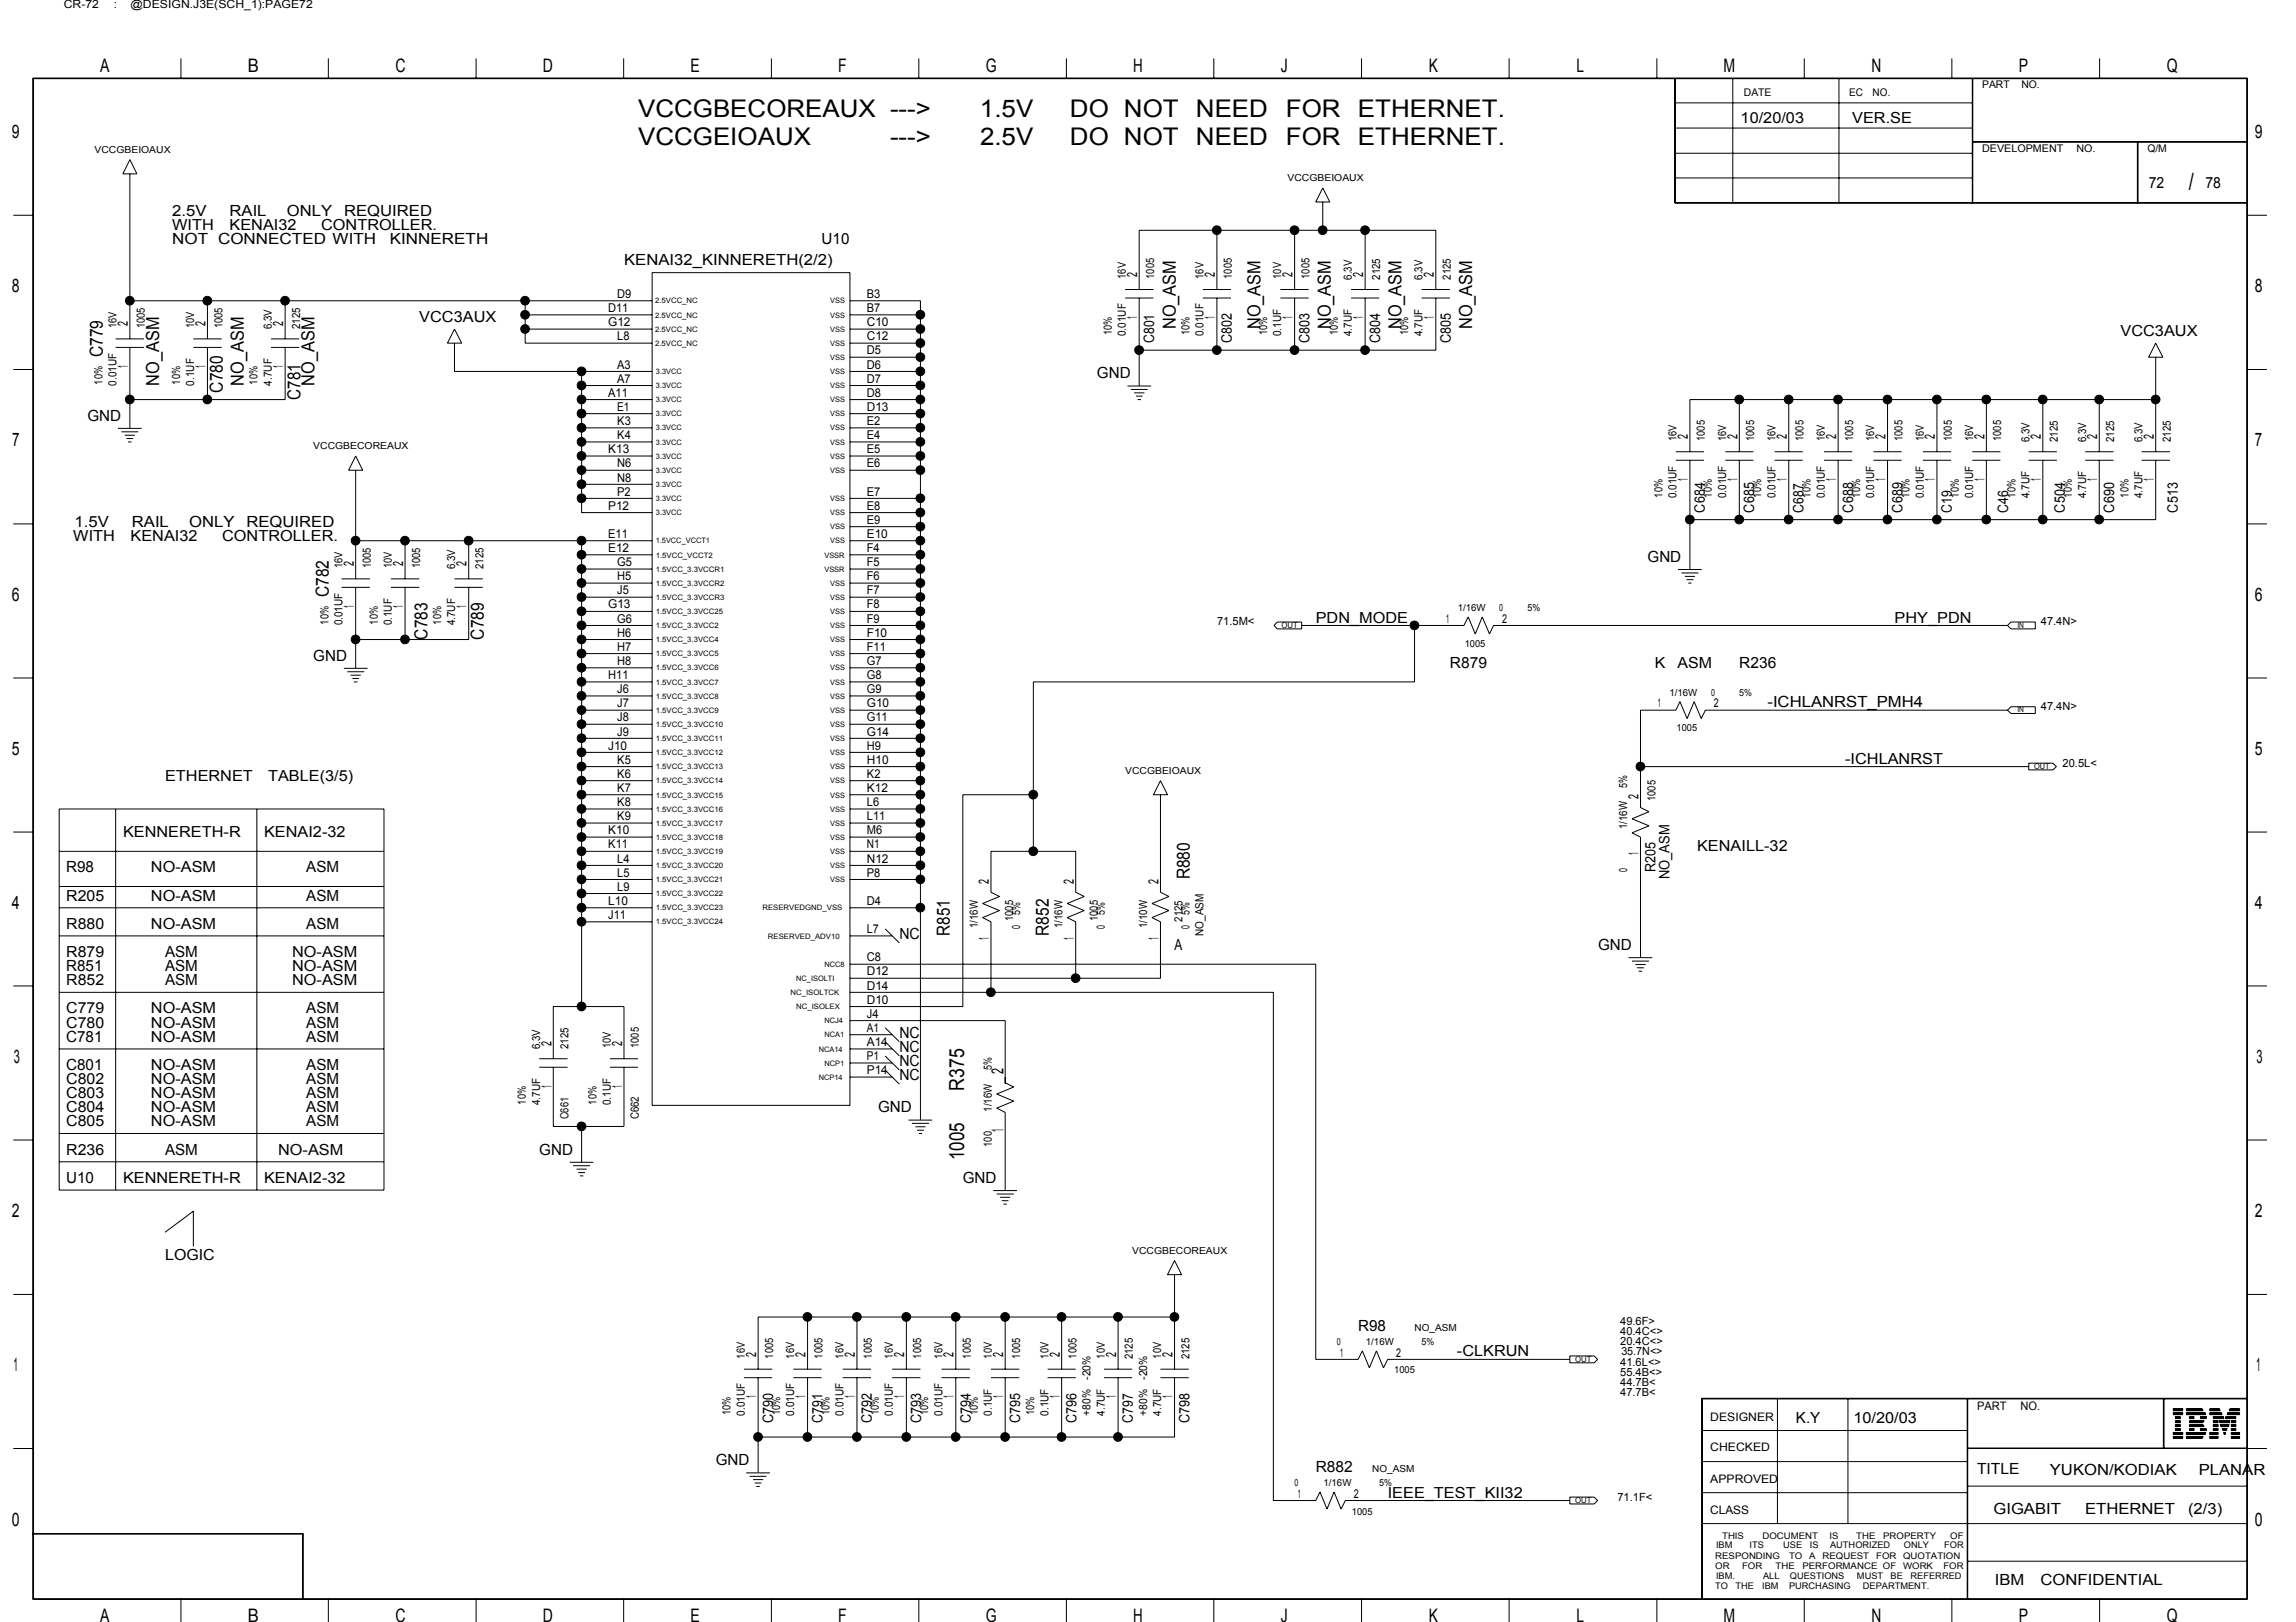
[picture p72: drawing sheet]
<svg xmlns="http://www.w3.org/2000/svg" width="297mm" height="210mm" viewBox="0 0 297 210" stroke-linecap="round" stroke-linejoin="round" font-family="sans-serif">
<defs><g id="words">
<g font-size="3.1">
<text x="82.5" y="15.2">VCCGBECOREAUX ---&gt;</text>
<text x="126.8" y="15.2">1.5V</text>
<text x="138.4" y="15.2">DO NOT</text>
<text x="154.7" y="15.2">NEED</text>
<text x="166.4" y="15.2">FOR</text>
<text x="175.7" y="15.2">ETHERNET.</text>
<text x="82.5" y="18.8">VCCGEIOAUX</text>
<text x="115.1" y="18.8">---&gt;</text>
<text x="126.8" y="18.8">2.5V</text>
<text x="138.4" y="18.8">DO NOT</text>
<text x="154.7" y="18.8">NEED</text>
<text x="166.4" y="18.8">FOR</text>
<text x="175.7" y="18.8">ETHERNET.</text>
<text x="283.2" y="24.6">/</text>
</g>
<g font-size="2.7">
<text x="124.8" y="141.2" transform="rotate(-90 124.8 141.2)">R375</text>
<text x="124.8" y="150.1" transform="rotate(-90 124.8 150.1)">1005</text>
</g>
<g font-size="2.4">
<text x="13" y="9.4">A</text>
<text x="32" y="9.4">B</text>
<text x="51.2" y="9.4">C</text>
<text x="70.2" y="9.4">D</text>
<text x="89.3" y="9.4">E</text>
<text x="108.4" y="9.4">F</text>
<text x="127.5" y="9.4">G</text>
<text x="146.6" y="9.4">H</text>
<text x="165.7" y="9.4">J</text>
<text x="184.8" y="9.4">K</text>
<text x="203.9" y="9.4">L</text>
<text x="223" y="9.4">M</text>
<text x="242.1" y="9.4">N</text>
<text x="261.2" y="9.4">P</text>
<text x="280.3" y="9.4">Q</text>
<text x="1.5" y="17.9">9</text>
<text x="291.7" y="17.9">9</text>
<text x="1.5" y="37.8">8</text>
<text x="291.7" y="37.8">8</text>
<text x="1.6" y="57.8">7</text>
<text x="291.7" y="57.8">7</text>
<text x="1.5" y="77.7">6</text>
<text x="291.7" y="77.7">6</text>
<text x="1.5" y="97.7">5</text>
<text x="291.7" y="97.7">5</text>
<text x="1.5" y="117.6">4</text>
<text x="291.7" y="117.6">4</text>
<text x="1.8" y="137.5">3</text>
<text x="291.9" y="137.5">3</text>
<text x="1.5" y="157.5">2</text>
<text x="291.7" y="157.5">2</text>
<text x="1.8" y="177.5">1</text>
<text x="291.9" y="177.5">1</text>
<text x="1.5" y="197.4">0</text>
<text x="291.7" y="197.4">0</text>
<text x="13" y="209.9">A</text>
<text x="32" y="209.9">B</text>
<text x="51.2" y="209.9">C</text>
<text x="70.2" y="209.9">D</text>
<text x="89.3" y="209.9">E</text>
<text x="108.4" y="209.9">F</text>
<text x="127.5" y="209.9">G</text>
<text x="146.6" y="209.9">H</text>
<text x="165.7" y="209.9">J</text>
<text x="184.8" y="209.9">K</text>
<text x="203.9" y="209.9">L</text>
<text x="223" y="209.9">M</text>
<text x="242.1" y="209.9">N</text>
<text x="261.2" y="209.9">P</text>
<text x="280.3" y="209.9">Q</text>
</g>
<g font-size="2.3">
<text x="13.3" y="46.2" transform="rotate(-90 13.3 46.2)">C779</text>
<text x="152.1" y="42.6" transform="rotate(-90 152.1 42.6)">NO_ASM</text>
<text x="163.1" y="42.6" transform="rotate(-90 163.1 42.6)">NO_ASM</text>
<text x="172.2" y="42.6" transform="rotate(-90 172.2 42.6)">NO_ASM</text>
<text x="181.3" y="42.6" transform="rotate(-90 181.3 42.6)">NO_ASM</text>
<text x="190.5" y="42.6" transform="rotate(-90 190.5 42.6)">NO_ASM</text>
<text x="20.6" y="49.9" transform="rotate(-90 20.6 49.9)">NO_ASM</text>
<text x="28.8" y="50.8" transform="rotate(-90 28.8 50.8)">C780</text>
<text x="31.6" y="49.9" transform="rotate(-90 31.6 49.9)">NO_ASM</text>
<text x="38.9" y="51.7" transform="rotate(-90 38.9 51.7)">C781</text>
<text x="40.7" y="49.9" transform="rotate(-90 40.7 49.9)">NO_ASM</text>
<text x="42.5" y="77.3" transform="rotate(-90 42.5 77.3)">C782</text>
<text x="55.3" y="82.8" transform="rotate(-90 55.3 82.8)">C783</text>
<text x="62.6" y="82.8" transform="rotate(-90 62.6 82.8)">C789</text>
<text x="153.9" y="113.8" transform="rotate(-90 153.9 113.8)">R880</text>
<text x="122.9" y="121.1" transform="rotate(-90 122.9 121.1)">R851</text>
<text x="135.7" y="121.1" transform="rotate(-90 135.7 121.1)">R852</text>
</g>
<g font-size="2.2">
<text x="129.8" y="139" transform="rotate(-90 129.8 139)">2</text>
<text x="129.8" y="146.5" transform="rotate(-90 129.8 146.5)">1</text>
</g>
<g font-size="2">
<text x="225.2" y="15.9">10/20/03</text>
<text x="239.6" y="15.9">VER.SE</text>
<text x="22.3" y="27.9">2.5V</text>
<text x="22.3" y="29.8">WITH</text>
<text x="29.7" y="27.9">RAIL</text>
<text x="29.7" y="29.8">KENAI32</text>
<text x="37.1" y="27.9">ONLY</text>
<text x="41.5" y="29.8">CONTROLLER.</text>
<text x="44.5" y="27.9">REQUIRED</text>
<text x="278" y="24.3">72</text>
<text x="285.3" y="24.3">78</text>
<text x="22.3" y="31.6">NOT CONNECTED WITH</text>
<text x="50.4" y="31.6">KINNERETH</text>
<text x="80.7" y="34.3">KENAI32_KINNERETH(2/2)</text>
<text x="106.3" y="31.6">U10</text>
<text x="54.2" y="41.7">VCC3AUX</text>
<text x="274.3" y="43.5">VCC3AUX</text>
<text x="141.9" y="49">GND</text>
<text x="11.3" y="54.4">GND</text>
<text x="9.5" y="70">WITH</text>
<text x="9.6" y="68.1">1.5V</text>
<text x="16.9" y="70">KENAI32</text>
<text x="17.1" y="68.1">RAIL</text>
<text x="24.5" y="68.1">ONLY</text>
<text x="28.7" y="70">CONTROLLER.</text>
<text x="31.9" y="68.1">REQUIRED</text>
<text x="213.1" y="72.7">GND</text>
<text x="170.2" y="80.6">PDN_MODE</text>
<text x="245.1" y="80.6">PHY_PDN</text>
<text x="40.5" y="85.5">GND</text>
<text x="187.6" y="86.4">R879</text>
<text x="214.1" y="86.4">K</text>
<text x="217" y="86.4">ASM</text>
<text x="225" y="86.4">R236</text>
<text x="228.7" y="91.5">-ICHLANRST_PMH4</text>
<text x="21.4" y="101">ETHERNET</text>
<text x="34.7" y="101">TABLE(3/5)</text>
<text x="238.7" y="98.8">-ICHLANRST</text>
<text x="8.6" y="112.9">R98</text>
<text x="15.9" y="108.3">KENNERETH-R</text>
<text x="19.5" y="112.9">NO-ASM</text>
<text x="34.2" y="108.3">KENAI2-32</text>
<text x="39.6" y="112.9">ASM</text>
<text x="219.6" y="110.2">KENAILL-32</text>
<text x="8.6" y="116.5">R205</text>
<text x="19.5" y="116.5">NO-ASM</text>
<text x="39.6" y="116.5">ASM</text>
<text x="8.6" y="125.7">R851</text>
<text x="8.6" y="120.2">R880</text>
<text x="8.6" y="123.8">R879</text>
<text x="19.5" y="120.2">NO-ASM</text>
<text x="21.4" y="123.8">ASM</text>
<text x="21.4" y="125.7">ASM</text>
<text x="37.8" y="123.8">NO-ASM</text>
<text x="37.8" y="125.7">NO-ASM</text>
<text x="39.6" y="120.2">ASM</text>
<text x="116.3" y="121.5">NC</text>
<text x="152" y="122.9">A</text>
<text x="206.8" y="122.9">GND</text>
<text x="8.6" y="127.5">R852</text>
<text x="8.6" y="131.1">C779</text>
<text x="19.5" y="131.1">NO-ASM</text>
<text x="21.4" y="127.5">ASM</text>
<text x="37.8" y="127.5">NO-ASM</text>
<text x="39.6" y="131.1">ASM</text>
<text x="8.6" y="134.8">C781</text>
<text x="8.6" y="133">C780</text>
<text x="19.5" y="133">NO-ASM</text>
<text x="19.5" y="134.8">NO-ASM</text>
<text x="39.6" y="133">ASM</text>
<text x="39.6" y="134.8">ASM</text>
<text x="116.3" y="138">NC</text>
<text x="116.3" y="134.3">NC</text>
<text x="116.3" y="136.1">NC</text>
<text x="8.6" y="138.5">C801</text>
<text x="8.6" y="140.3">C802</text>
<text x="8.6" y="142.1">C803</text>
<text x="8.6" y="143.9">C804</text>
<text x="19.5" y="142.1">NO-ASM</text>
<text x="19.5" y="140.3">NO-ASM</text>
<text x="19.5" y="143.9">NO-ASM</text>
<text x="19.5" y="138.5">NO-ASM</text>
<text x="39.6" y="142.1">ASM</text>
<text x="39.6" y="140.3">ASM</text>
<text x="39.6" y="143.9">ASM</text>
<text x="39.6" y="138.5">ASM</text>
<text x="113.6" y="143.9">GND</text>
<text x="116.3" y="139.8">NC</text>
<text x="8.6" y="145.8">C805</text>
<text x="8.6" y="149.4">R236</text>
<text x="19.5" y="145.8">NO-ASM</text>
<text x="21.4" y="149.4">ASM</text>
<text x="36" y="149.4">NO-ASM</text>
<text x="39.6" y="145.8">ASM</text>
<text x="69.8" y="149.4">GND</text>
<text x="8.6" y="153.1">U10</text>
<text x="15.9" y="153.1">KENNERETH-R</text>
<text x="34.2" y="153.1">KENAI2-32</text>
<text x="124.6" y="153.1">GND</text>
<text x="21.4" y="163.1">LOGIC</text>
<text x="175.7" y="172.2">R98</text>
<text x="188.5" y="175.5">-CLKRUN</text>
<text x="232.3" y="184.1">K.Y</text>
<text x="239.8" y="184.1">10/20/03</text>
<text x="92.6" y="189.6">GND</text>
<text x="170.2" y="190.5">R882</text>
<text x="255.8" y="190.8">TITLE</text>
<text x="265.2" y="190.9">YUKON/KODIAK</text>
<text x="284.5" y="190.9">PLANAR</text>
<text x="179.5" y="193.8">IEEE_TEST_KII32</text>
<text x="257.9" y="196">GIGABIT</text>
<text x="269.7" y="196">ETHERNET</text>
<text x="283.1" y="196">(2/3)</text>
<text x="258.1" y="205.1">IBM</text>
<text x="264" y="205.1">CONFIDENTIAL</text>
</g>
<g font-size="1.9">
<text x="149.3" y="44.4" transform="rotate(-90 149.3 44.4)">C801</text>
<text x="159.4" y="44.4" transform="rotate(-90 159.4 44.4)">C802</text>
<text x="169.4" y="44.4" transform="rotate(-90 169.4 44.4)">C803</text>
<text x="178.5" y="44.4" transform="rotate(-90 178.5 44.4)">C804</text>
<text x="187.7" y="44.4" transform="rotate(-90 187.7 44.4)">C805</text>
<text x="220.6" y="66.3" transform="rotate(-90 220.6 66.3)">C684</text>
<text x="226.9" y="66.3" transform="rotate(-90 226.9 66.3)">C685</text>
<text x="233.3" y="66.3" transform="rotate(-90 233.3 66.3)">C687</text>
<text x="239.7" y="66.3" transform="rotate(-90 239.7 66.3)">C688</text>
<text x="246.1" y="66.3" transform="rotate(-90 246.1 66.3)">C689</text>
<text x="252.5" y="66.3" transform="rotate(-90 252.5 66.3)">C19</text>
<text x="259.8" y="66.3" transform="rotate(-90 259.8 66.3)">C46</text>
<text x="267.1" y="66.3" transform="rotate(-90 267.1 66.3)">C504</text>
<text x="273.5" y="66.3" transform="rotate(-90 273.5 66.3)">C690</text>
<text x="281.7" y="66.3" transform="rotate(-90 281.7 66.3)">C513</text>
<text x="214.2" y="112.9" transform="rotate(-90 214.2 112.9)">R205</text>
<text x="216" y="113.8" transform="rotate(-90 216 113.8)">NO_ASM</text>
<text x="100" y="184.1" transform="rotate(-90 100 184.1)">C790</text>
<text x="106.4" y="184.1" transform="rotate(-90 106.4 184.1)">C791</text>
<text x="112.8" y="184.1" transform="rotate(-90 112.8 184.1)">C792</text>
<text x="119.2" y="184.1" transform="rotate(-90 119.2 184.1)">C793</text>
<text x="125.6" y="184.1" transform="rotate(-90 125.6 184.1)">C794</text>
<text x="132" y="184.1" transform="rotate(-90 132 184.1)">C795</text>
<text x="139.3" y="184.1" transform="rotate(-90 139.3 184.1)">C796</text>
<text x="146.6" y="184.1" transform="rotate(-90 146.6 184.1)">C797</text>
<text x="153.9" y="184.1" transform="rotate(-90 153.9 184.1)">C798</text>
</g>
<g font-size="1.8">
<text x="147.1" y="35.8" transform="rotate(-90 147.1 35.8)">2</text>
<text x="157.2" y="35.8" transform="rotate(-90 157.2 35.8)">2</text>
<text x="167.2" y="35.8" transform="rotate(-90 167.2 35.8)">2</text>
<text x="176.4" y="35.8" transform="rotate(-90 176.4 35.8)">2</text>
<text x="185.5" y="35.8" transform="rotate(-90 185.5 35.8)">2</text>
<text x="147.1" y="41.3" transform="rotate(-90 147.1 41.3)">1</text>
<text x="157.2" y="41.3" transform="rotate(-90 157.2 41.3)">1</text>
<text x="167.2" y="41.3" transform="rotate(-90 167.2 41.3)">1</text>
<text x="176.4" y="41.3" transform="rotate(-90 176.4 41.3)">1</text>
<text x="185.5" y="41.3" transform="rotate(-90 185.5 41.3)">1</text>
<text x="16.5" y="47.6" transform="rotate(-90 16.5 47.6)">1</text>
<text x="16.5" y="42.2" transform="rotate(-90 16.5 42.2)">2</text>
<text x="26.6" y="47.6" transform="rotate(-90 26.6 47.6)">1</text>
<text x="26.6" y="42.2" transform="rotate(-90 26.6 42.2)">2</text>
<text x="36.6" y="47.6" transform="rotate(-90 36.6 47.6)">1</text>
<text x="36.6" y="42.2" transform="rotate(-90 36.6 42.2)">2</text>
<text x="218.4" y="56.8" transform="rotate(-90 218.4 56.8)">2</text>
<text x="224.8" y="56.8" transform="rotate(-90 224.8 56.8)">2</text>
<text x="231.2" y="56.8" transform="rotate(-90 231.2 56.8)">2</text>
<text x="237.6" y="56.8" transform="rotate(-90 237.6 56.8)">2</text>
<text x="243.9" y="56.8" transform="rotate(-90 243.9 56.8)">2</text>
<text x="250.3" y="56.8" transform="rotate(-90 250.3 56.8)">2</text>
<text x="256.7" y="56.8" transform="rotate(-90 256.7 56.8)">2</text>
<text x="264" y="56.8" transform="rotate(-90 264 56.8)">2</text>
<text x="271.3" y="56.8" transform="rotate(-90 271.3 56.8)">2</text>
<text x="278.6" y="56.8" transform="rotate(-90 278.6 56.8)">2</text>
<text x="218.4" y="62.3" transform="rotate(-90 218.4 62.3)">1</text>
<text x="224.8" y="62.3" transform="rotate(-90 224.8 62.3)">1</text>
<text x="231.2" y="62.3" transform="rotate(-90 231.2 62.3)">1</text>
<text x="237.6" y="62.3" transform="rotate(-90 237.6 62.3)">1</text>
<text x="243.9" y="62.3" transform="rotate(-90 243.9 62.3)">1</text>
<text x="250.3" y="62.3" transform="rotate(-90 250.3 62.3)">1</text>
<text x="256.7" y="62.3" transform="rotate(-90 256.7 62.3)">1</text>
<text x="264" y="62.3" transform="rotate(-90 264 62.3)">1</text>
<text x="271.3" y="62.3" transform="rotate(-90 271.3 62.3)">1</text>
<text x="278.6" y="62.3" transform="rotate(-90 278.6 62.3)">1</text>
<text x="45.8" y="73.3" transform="rotate(-90 45.8 73.3)">2</text>
<text x="52.2" y="73.3" transform="rotate(-90 52.2 73.3)">2</text>
<text x="60.4" y="73.3" transform="rotate(-90 60.4 73.3)">2</text>
<text x="45.8" y="78.7" transform="rotate(-90 45.8 78.7)">1</text>
<text x="52.2" y="78.7" transform="rotate(-90 52.2 78.7)">1</text>
<text x="60.4" y="78.7" transform="rotate(-90 60.4 78.7)">1</text>
<text x="212" y="103.4" transform="rotate(-90 212 103.4)">2</text>
<text x="212" y="110.7" transform="rotate(-90 212 110.7)">1</text>
<text x="127.9" y="114.4" transform="rotate(-90 127.9 114.4)">2</text>
<text x="138.9" y="114.4" transform="rotate(-90 138.9 114.4)">2</text>
<text x="149.9" y="114.4" transform="rotate(-90 149.9 114.4)">2</text>
<text x="127.9" y="121.6" transform="rotate(-90 127.9 121.6)">1</text>
<text x="138.9" y="121.6" transform="rotate(-90 138.9 121.6)">1</text>
<text x="149.9" y="121.6" transform="rotate(-90 149.9 121.6)">1</text>
<text x="71.3" y="135.4" transform="rotate(-90 71.3 135.4)">2</text>
<text x="80.5" y="135.4" transform="rotate(-90 80.5 135.4)">2</text>
<text x="71.3" y="140.8" transform="rotate(-90 71.3 140.8)">1</text>
<text x="80.5" y="140.8" transform="rotate(-90 80.5 140.8)">1</text>
<text x="97.8" y="175.6" transform="rotate(-90 97.8 175.6)">2</text>
<text x="104.2" y="175.6" transform="rotate(-90 104.2 175.6)">2</text>
<text x="110.6" y="175.6" transform="rotate(-90 110.6 175.6)">2</text>
<text x="117" y="175.6" transform="rotate(-90 117 175.6)">2</text>
<text x="123.4" y="175.6" transform="rotate(-90 123.4 175.6)">2</text>
<text x="129.8" y="175.6" transform="rotate(-90 129.8 175.6)">2</text>
<text x="137.1" y="175.6" transform="rotate(-90 137.1 175.6)">2</text>
<text x="144.4" y="175.6" transform="rotate(-90 144.4 175.6)">2</text>
<text x="151.7" y="175.6" transform="rotate(-90 151.7 175.6)">2</text>
<text x="97.8" y="181" transform="rotate(-90 97.8 181)">1</text>
<text x="104.2" y="181" transform="rotate(-90 104.2 181)">1</text>
<text x="110.6" y="181" transform="rotate(-90 110.6 181)">1</text>
<text x="117" y="181" transform="rotate(-90 117 181)">1</text>
<text x="123.4" y="181" transform="rotate(-90 123.4 181)">1</text>
<text x="129.8" y="181" transform="rotate(-90 129.8 181)">1</text>
<text x="137.1" y="181" transform="rotate(-90 137.1 181)">1</text>
<text x="144.4" y="181" transform="rotate(-90 144.4 181)">1</text>
<text x="151.7" y="181" transform="rotate(-90 151.7 181)">1</text>
</g>
<g font-size="1.6">
<text x="78.7" y="40.4">D11</text>
<text x="79.8" y="38.6">D9</text>
<text x="112.1" y="40.4">B7</text>
<text x="112.1" y="38.6">B3</text>
<text x="78.7" y="42.2">G12</text>
<text x="79.8" y="47.7">A3</text>
<text x="79.9" y="44">L8</text>
<text x="112.1" y="44">C12</text>
<text x="112.1" y="42.2">C10</text>
<text x="112.1" y="47.7">D6</text>
<text x="112.1" y="45.9">D5</text>
<text x="78.7" y="51.4">A11</text>
<text x="79.8" y="49.5">A7</text>
<text x="79.8" y="53.2">E1</text>
<text x="112.1" y="53.2">D13</text>
<text x="112.1" y="51.4">D8</text>
<text x="112.1" y="49.5">D7</text>
<text x="78.7" y="58.7">K13</text>
<text x="79.9" y="56.8">K4</text>
<text x="79.9" y="55">K3</text>
<text x="112.1" y="58.7">E5</text>
<text x="112.1" y="56.8">E4</text>
<text x="112.1" y="55">E2</text>
<text x="78.7" y="66">P12</text>
<text x="79.8" y="64.1">P2</text>
<text x="79.8" y="62.3">N8</text>
<text x="79.8" y="60.5">N6</text>
<text x="112.1" y="66">E8</text>
<text x="112.1" y="64.1">E7</text>
<text x="112.1" y="60.5">E6</text>
<text x="78.7" y="71.4">E12</text>
<text x="78.7" y="69.6">E11</text>
<text x="112.1" y="71.4">F4</text>
<text x="112.1" y="67.8">E9</text>
<text x="112.1" y="69.6">E10</text>
<text x="79.8" y="73.3">G5</text>
<text x="79.8" y="76.9">J5</text>
<text x="79.9" y="75.1">H5</text>
<text x="112.1" y="76.9">F7</text>
<text x="112.1" y="75.1">F6</text>
<text x="112.1" y="73.3">F5</text>
<text x="78.7" y="78.7">G13</text>
<text x="79.8" y="80.6">G6</text>
<text x="79.9" y="82.4">H6</text>
<text x="112.1" y="80.6">F9</text>
<text x="112.1" y="78.7">F8</text>
<text x="112.1" y="82.4">F10</text>
<text x="187.1" y="80.6">1</text>
<text x="194.3" y="80.6">2</text>
<text x="78.7" y="87.9">H11</text>
<text x="79.8" y="89.7">J6</text>
<text x="79.9" y="86">H8</text>
<text x="79.9" y="84.2">H7</text>
<text x="112.1" y="89.7">G9</text>
<text x="112.1" y="87.9">G8</text>
<text x="112.1" y="86">G7</text>
<text x="112.1" y="84.2">F11</text>
<text x="79.8" y="95.2">J9</text>
<text x="79.8" y="93.4">J8</text>
<text x="79.8" y="91.5">J7</text>
<text x="112.1" y="95.2">G14</text>
<text x="112.1" y="93.4">G11</text>
<text x="112.1" y="91.5">G10</text>
<text x="214.5" y="91.5">1</text>
<text x="221.7" y="91.5">2</text>
<text x="78.7" y="97">J10</text>
<text x="79.9" y="100.7">K6</text>
<text x="79.9" y="98.8">K5</text>
<text x="112.2" y="97">H9</text>
<text x="112.2" y="98.8">H10</text>
<text x="112.2" y="100.7">K2</text>
<text x="78.7" y="108">K10</text>
<text x="79.9" y="106.2">K9</text>
<text x="79.9" y="104.3">K8</text>
<text x="79.9" y="102.5">K7</text>
<text x="112.1" y="108">M6</text>
<text x="112.2" y="102.5">K12</text>
<text x="112.2" y="104.3">L6</text>
<text x="112.2" y="106.2">L11</text>
<text x="78.7" y="109.8">K11</text>
<text x="79.9" y="113.5">L5</text>
<text x="79.9" y="111.6">L4</text>
<text x="112.1" y="113.5">P8</text>
<text x="112.1" y="111.6">N12</text>
<text x="112.1" y="109.8">N1</text>
<text x="78.7" y="118.9">J11</text>
<text x="78.7" y="117.1">L10</text>
<text x="79.9" y="115.3">L9</text>
<text x="112.1" y="117.1">D4</text>
<text x="112.1" y="124.4">C8</text>
<text x="112.2" y="120.8">L7</text>
<text x="112.1" y="128.1">D14</text>
<text x="112.1" y="126.2">D12</text>
<text x="112.1" y="129.9">D10</text>
<text x="112.1" y="131.7">J4</text>
<text x="112.1" y="137.2">P1</text>
<text x="112.1" y="135.4">A14</text>
<text x="112.1" y="133.5">A1</text>
<text x="112.1" y="139">P14</text>
<text x="173.4" y="175.6">1</text>
<text x="180.6" y="175.6">2</text>
<text x="167.9" y="193.8">1</text>
<text x="175.2" y="193.8">2</text>
</g>
<g font-size="1.5">
<text x="8.3" y="1">CR-72</text>
<text x="14.7" y="1">:</text>
<text x="16.9" y="1">@DESIGN.J3E(SCH_1):PAGE72</text>
<text x="145.7" y="36.1" transform="rotate(-90 145.7 36.1)">16V</text>
<text x="149.3" y="36.1" transform="rotate(-90 149.3 36.1)">1005</text>
<text x="155.7" y="36.1" transform="rotate(-90 155.7 36.1)">16V</text>
<text x="159.4" y="36.1" transform="rotate(-90 159.4 36.1)">1005</text>
<text x="165.8" y="36.1" transform="rotate(-90 165.8 36.1)">10V</text>
<text x="169.4" y="36.1" transform="rotate(-90 169.4 36.1)">1005</text>
<text x="174.9" y="36.2" transform="rotate(-90 174.9 36.2)">6.3V</text>
<text x="178.5" y="36.2" transform="rotate(-90 178.5 36.2)">2125</text>
<text x="184" y="36.2" transform="rotate(-90 184 36.2)">6.3V</text>
<text x="187.7" y="36.2" transform="rotate(-90 187.7 36.2)">2125</text>
<text x="15.1" y="42.5" transform="rotate(-90 15.1 42.5)">16V</text>
<text x="18.7" y="42.5" transform="rotate(-90 18.7 42.5)">1005</text>
<text x="25.1" y="42.5" transform="rotate(-90 25.1 42.5)">10V</text>
<text x="28.8" y="42.5" transform="rotate(-90 28.8 42.5)">1005</text>
<text x="35.2" y="42.6" transform="rotate(-90 35.2 42.6)">6.3V</text>
<text x="38.8" y="42.6" transform="rotate(-90 38.8 42.6)">2125</text>
<text x="143.8" y="43.4" transform="rotate(-90 143.8 43.4)">10%</text>
<text x="145.7" y="43.5" transform="rotate(-90 145.7 43.5)">0.01UF</text>
<text x="153.9" y="43.4" transform="rotate(-90 153.9 43.4)">10%</text>
<text x="155.7" y="43.5" transform="rotate(-90 155.7 43.5)">0.01UF</text>
<text x="163.9" y="43.4" transform="rotate(-90 163.9 43.4)">10%</text>
<text x="165.8" y="43.5" transform="rotate(-90 165.8 43.5)">0.1UF</text>
<text x="173.1" y="43.4" transform="rotate(-90 173.1 43.4)">10%</text>
<text x="174.9" y="43.5" transform="rotate(-90 174.9 43.5)">4.7UF</text>
<text x="182.2" y="43.4" transform="rotate(-90 182.2 43.4)">10%</text>
<text x="184" y="43.5" transform="rotate(-90 184 43.5)">4.7UF</text>
<text x="13.2" y="49.8" transform="rotate(-90 13.2 49.8)">10%</text>
<text x="15.1" y="49.9" transform="rotate(-90 15.1 49.9)">0.01UF</text>
<text x="23.3" y="49.8" transform="rotate(-90 23.3 49.8)">10%</text>
<text x="25.1" y="49.9" transform="rotate(-90 25.1 49.9)">0.1UF</text>
<text x="33.3" y="49.8" transform="rotate(-90 33.3 49.8)">10%</text>
<text x="35.2" y="49.9" transform="rotate(-90 35.2 49.9)">4.7UF</text>
<text x="216.9" y="57.1" transform="rotate(-90 216.9 57.1)">16V</text>
<text x="220.6" y="57.1" transform="rotate(-90 220.6 57.1)">1005</text>
<text x="223.3" y="57.1" transform="rotate(-90 223.3 57.1)">16V</text>
<text x="226.9" y="57.1" transform="rotate(-90 226.9 57.1)">1005</text>
<text x="229.7" y="57.1" transform="rotate(-90 229.7 57.1)">16V</text>
<text x="233.3" y="57.1" transform="rotate(-90 233.3 57.1)">1005</text>
<text x="236.1" y="57.1" transform="rotate(-90 236.1 57.1)">16V</text>
<text x="239.7" y="57.1" transform="rotate(-90 239.7 57.1)">1005</text>
<text x="242.5" y="57.1" transform="rotate(-90 242.5 57.1)">16V</text>
<text x="246.1" y="57.1" transform="rotate(-90 246.1 57.1)">1005</text>
<text x="248.9" y="57.1" transform="rotate(-90 248.9 57.1)">16V</text>
<text x="252.5" y="57.1" transform="rotate(-90 252.5 57.1)">1005</text>
<text x="255.3" y="57.1" transform="rotate(-90 255.3 57.1)">16V</text>
<text x="258.9" y="57.1" transform="rotate(-90 258.9 57.1)">1005</text>
<text x="262.6" y="57.2" transform="rotate(-90 262.6 57.2)">6.3V</text>
<text x="266.2" y="57.2" transform="rotate(-90 266.2 57.2)">2125</text>
<text x="269.9" y="57.2" transform="rotate(-90 269.9 57.2)">6.3V</text>
<text x="273.5" y="57.2" transform="rotate(-90 273.5 57.2)">2125</text>
<text x="277.2" y="57.2" transform="rotate(-90 277.2 57.2)">6.3V</text>
<text x="280.8" y="57.2" transform="rotate(-90 280.8 57.2)">2125</text>
<text x="215.1" y="64.4" transform="rotate(-90 215.1 64.4)">10%</text>
<text x="216.9" y="64.5" transform="rotate(-90 216.9 64.5)">0.01UF</text>
<text x="221.5" y="64.4" transform="rotate(-90 221.5 64.4)">10%</text>
<text x="223.3" y="64.5" transform="rotate(-90 223.3 64.5)">0.01UF</text>
<text x="227.9" y="64.4" transform="rotate(-90 227.9 64.4)">10%</text>
<text x="229.7" y="64.5" transform="rotate(-90 229.7 64.5)">0.01UF</text>
<text x="234.2" y="64.4" transform="rotate(-90 234.2 64.4)">10%</text>
<text x="236.1" y="64.5" transform="rotate(-90 236.1 64.5)">0.01UF</text>
<text x="240.6" y="64.4" transform="rotate(-90 240.6 64.4)">10%</text>
<text x="242.5" y="64.5" transform="rotate(-90 242.5 64.5)">0.01UF</text>
<text x="247" y="64.4" transform="rotate(-90 247 64.4)">10%</text>
<text x="248.9" y="64.5" transform="rotate(-90 248.9 64.5)">0.01UF</text>
<text x="253.4" y="64.4" transform="rotate(-90 253.4 64.4)">10%</text>
<text x="255.3" y="64.5" transform="rotate(-90 255.3 64.5)">0.01UF</text>
<text x="260.7" y="64.4" transform="rotate(-90 260.7 64.4)">10%</text>
<text x="262.6" y="64.5" transform="rotate(-90 262.6 64.5)">4.7UF</text>
<text x="268.1" y="64.4" transform="rotate(-90 268.1 64.4)">10%</text>
<text x="269.9" y="64.5" transform="rotate(-90 269.9 64.5)">4.7UF</text>
<text x="275.4" y="64.4" transform="rotate(-90 275.4 64.4)">10%</text>
<text x="277.2" y="64.5" transform="rotate(-90 277.2 64.5)">4.7UF</text>
<text x="44.3" y="73.5" transform="rotate(-90 44.3 73.5)">16V</text>
<text x="48" y="73.5" transform="rotate(-90 48 73.5)">1005</text>
<text x="50.7" y="73.5" transform="rotate(-90 50.7 73.5)">10V</text>
<text x="54.4" y="73.5" transform="rotate(-90 54.4 73.5)">1005</text>
<text x="58.9" y="73.6" transform="rotate(-90 58.9 73.6)">6.3V</text>
<text x="62.6" y="73.6" transform="rotate(-90 62.6 73.6)">2125</text>
<text x="42.5" y="80.8" transform="rotate(-90 42.5 80.8)">10%</text>
<text x="44.3" y="80.9" transform="rotate(-90 44.3 80.9)">0.01UF</text>
<text x="48.9" y="80.8" transform="rotate(-90 48.9 80.8)">10%</text>
<text x="50.7" y="80.9" transform="rotate(-90 50.7 80.9)">0.1UF</text>
<text x="57.1" y="80.8" transform="rotate(-90 57.1 80.8)">10%</text>
<text x="58.9" y="80.9" transform="rotate(-90 58.9 80.9)">4.7UF</text>
<text x="157.5" y="80.9">71.5M&lt;</text>
<text x="264" y="80.9">47.4N&gt;</text>
<text x="264" y="91.9">47.4N&gt;</text>
<text x="210.5" y="101.9" transform="rotate(-90 210.5 101.9)">5%</text>
<text x="266.8" y="99.2">20.5L&lt;</text>
<text x="210.5" y="107.3" transform="rotate(-90 210.5 107.3)">1/16W</text>
<text x="214.2" y="103.7" transform="rotate(-90 214.2 103.7)">1005</text>
<text x="210.5" y="112.9" transform="rotate(-90 210.5 112.9)">0</text>
<text x="131.1" y="119.2" transform="rotate(-90 131.1 119.2)">1005</text>
<text x="132" y="118.4" transform="rotate(-90 132 118.4)">5%</text>
<text x="142" y="119.2" transform="rotate(-90 142 119.2)">1005</text>
<text x="142.9" y="118.4" transform="rotate(-90 142.9 118.4)">5%</text>
<text x="153" y="119.3" transform="rotate(-90 153 119.3)">2125</text>
<text x="153.9" y="118.4" transform="rotate(-90 153.9 118.4)">5%</text>
<text x="126.5" y="120.1" transform="rotate(-90 126.5 120.1)">1/16W</text>
<text x="132" y="120.2" transform="rotate(-90 132 120.2)">0</text>
<text x="137.5" y="120.1" transform="rotate(-90 137.5 120.1)">1/16W</text>
<text x="142.9" y="120.2" transform="rotate(-90 142.9 120.2)">0</text>
<text x="148.4" y="120.1" transform="rotate(-90 148.4 120.1)">1/10W</text>
<text x="153.9" y="120.2" transform="rotate(-90 153.9 120.2)">0</text>
<text x="155.7" y="121.1" transform="rotate(-90 155.7 121.1)">NO_ASM</text>
<text x="69.9" y="135.7" transform="rotate(-90 69.9 135.7)">6.3V</text>
<text x="73.5" y="135.7" transform="rotate(-90 73.5 135.7)">2125</text>
<text x="79" y="135.6" transform="rotate(-90 79 135.6)">10V</text>
<text x="82.7" y="135.6" transform="rotate(-90 82.7 135.6)">1005</text>
<text x="68" y="142.9" transform="rotate(-90 68 142.9)">10%</text>
<text x="69.9" y="143" transform="rotate(-90 69.9 143)">4.7UF</text>
<text x="77.2" y="142.9" transform="rotate(-90 77.2 142.9)">10%</text>
<text x="79" y="143" transform="rotate(-90 79 143)">0.1UF</text>
<text x="128.3" y="143.8" transform="rotate(-90 128.3 143.8)">1/16W</text>
<text x="128.3" y="138.5" transform="rotate(-90 128.3 138.5)">5%</text>
<text x="73.5" y="144.9" transform="rotate(-90 73.5 144.9)">C661</text>
<text x="82.7" y="144.9" transform="rotate(-90 82.7 144.9)">C662</text>
<text x="128.3" y="148.4" transform="rotate(-90 128.3 148.4)">100</text>
<text x="209.6" y="172.8">40.4C&lt;&gt;</text>
<text x="209.6" y="171.4">49.6F&gt;</text>
<text x="96.3" y="175.8" transform="rotate(-90 96.3 175.8)">16V</text>
<text x="100" y="175.8" transform="rotate(-90 100 175.8)">1005</text>
<text x="102.7" y="175.8" transform="rotate(-90 102.7 175.8)">16V</text>
<text x="106.4" y="175.8" transform="rotate(-90 106.4 175.8)">1005</text>
<text x="109.1" y="175.8" transform="rotate(-90 109.1 175.8)">16V</text>
<text x="112.8" y="175.8" transform="rotate(-90 112.8 175.8)">1005</text>
<text x="115.5" y="175.8" transform="rotate(-90 115.5 175.8)">16V</text>
<text x="119.2" y="175.8" transform="rotate(-90 119.2 175.8)">1005</text>
<text x="121.9" y="175.8" transform="rotate(-90 121.9 175.8)">16V</text>
<text x="125.6" y="175.8" transform="rotate(-90 125.6 175.8)">1005</text>
<text x="128.3" y="175.8" transform="rotate(-90 128.3 175.8)">10V</text>
<text x="132" y="175.8" transform="rotate(-90 132 175.8)">1005</text>
<text x="135.6" y="175.8" transform="rotate(-90 135.6 175.8)">10V</text>
<text x="139.3" y="175.8" transform="rotate(-90 139.3 175.8)">1005</text>
<text x="141.1" y="178.6" transform="rotate(-90 141.1 178.6)">-20%</text>
<text x="142.9" y="175.8" transform="rotate(-90 142.9 175.8)">10V</text>
<text x="146.6" y="175.9" transform="rotate(-90 146.6 175.9)">2125</text>
<text x="148.4" y="178.6" transform="rotate(-90 148.4 178.6)">-20%</text>
<text x="150.2" y="175.8" transform="rotate(-90 150.2 175.8)">10V</text>
<text x="153.9" y="175.9" transform="rotate(-90 153.9 175.9)">2125</text>
<text x="209.6" y="174.1">20.4C&lt;&gt;</text>
<text x="209.6" y="176.7">41.6L&lt;&gt;</text>
<text x="209.6" y="178">55.4B&lt;&gt;</text>
<text x="209.6" y="179.3">44.7B&lt;</text>
<text x="209.8" y="175.4">35.7N&lt;&gt;</text>
<text x="94.5" y="183.1" transform="rotate(-90 94.5 183.1)">10%</text>
<text x="96.3" y="183.2" transform="rotate(-90 96.3 183.2)">0.01UF</text>
<text x="100.9" y="183.1" transform="rotate(-90 100.9 183.1)">10%</text>
<text x="102.7" y="183.2" transform="rotate(-90 102.7 183.2)">0.01UF</text>
<text x="107.3" y="183.1" transform="rotate(-90 107.3 183.1)">10%</text>
<text x="109.1" y="183.2" transform="rotate(-90 109.1 183.2)">0.01UF</text>
<text x="113.7" y="183.1" transform="rotate(-90 113.7 183.1)">10%</text>
<text x="115.5" y="183.2" transform="rotate(-90 115.5 183.2)">0.01UF</text>
<text x="120.1" y="183.1" transform="rotate(-90 120.1 183.1)">10%</text>
<text x="121.9" y="183.2" transform="rotate(-90 121.9 183.2)">0.01UF</text>
<text x="126.5" y="183.1" transform="rotate(-90 126.5 183.1)">10%</text>
<text x="128.3" y="183.2" transform="rotate(-90 128.3 183.2)">0.1UF</text>
<text x="133.8" y="183.1" transform="rotate(-90 133.8 183.1)">10%</text>
<text x="135.6" y="183.2" transform="rotate(-90 135.6 183.2)">0.1UF</text>
<text x="141.1" y="183.2" transform="rotate(-90 141.1 183.2)">+80%</text>
<text x="142.9" y="183.2" transform="rotate(-90 142.9 183.2)">4.7UF</text>
<text x="148.4" y="183.2" transform="rotate(-90 148.4 183.2)">+80%</text>
<text x="150.2" y="183.2" transform="rotate(-90 150.2 183.2)">4.7UF</text>
<text x="209.6" y="180.7">47.7B&lt;</text>
<text x="221.3" y="183.8">DESIGNER</text>
<text x="255.8" y="182.5">PART</text>
<text x="261.4" y="182.5">NO.</text>
<text x="221.3" y="191.9">APPROVED</text>
<text x="221.3" y="187.8">CHECKED</text>
<text x="209.3" y="194.2">71.1F&lt;</text>
<text x="221.3" y="195.9">CLASS</text>
</g>
<g font-size="1.4">
<text x="256.4" y="11.4">PART</text>
<text x="261.5" y="11.4">NO.</text>
<text x="225.6" y="12.4">DATE</text>
<text x="239.2" y="12.4">EC</text>
<text x="242.3" y="12.4">NO.</text>
<text x="256.4" y="19.7">DEVELOPMENT</text>
<text x="268.6" y="19.7">NO.</text>
<text x="277.8" y="19.7">Q/M</text>
</g>
<g font-size="1.3">
<text x="12.2" y="19.7">VCCGBEIOAUX</text>
<text x="166.6" y="23.4">VCCGBEIOAUX</text>
<text x="40.5" y="58.1">VCCGBECOREAUX</text>
<text x="188.6" y="79.1">1/16W</text>
<text x="189.5" y="83.7">1005</text>
<text x="194" y="79.1">0</text>
<text x="197.6" y="79.1">5%</text>
<text x="216" y="90.1">1/16W</text>
<text x="216.9" y="94.6">1005</text>
<text x="221.4" y="90.1">0</text>
<text x="225" y="90.1">5%</text>
<text x="145.6" y="100.1">VCCGBEIOAUX</text>
<text x="146.5" y="162.2">VCCGBECOREAUX</text>
<text x="183" y="172.3">NO_ASM</text>
<text x="173" y="174.1">0</text>
<text x="176.7" y="174.1">1/16W</text>
<text x="180.4" y="177.7">1005</text>
<text x="183.9" y="174.1">5%</text>
<text x="177.5" y="190.5">NO_ASM</text>
<text x="167.5" y="192.4">0</text>
<text x="171.2" y="192.4">1/16W</text>
<text x="174.9" y="196">1005</text>
<text x="178.4" y="192.4">5%</text>
</g>
<g font-size="1.2">
<text x="221.9" y="203">OR</text>
<text x="221.9" y="201.7">RESPONDING</text>
<text x="222" y="200.4">IBM</text>
<text x="222.8" y="199.1">THIS</text>
<text x="225.4" y="203">FOR</text>
<text x="226.4" y="200.4">ITS</text>
<text x="228" y="199.1">DOCUMENT</text>
<text x="229.7" y="203">THE</text>
<text x="230.7" y="200.4">USE</text>
<text x="231.5" y="201.7">TO</text>
<text x="233.2" y="203">PERFORMANCE OF</text>
<text x="234.1" y="201.7">A</text>
<text x="234.2" y="200.4">IS</text>
<text x="235.8" y="201.7">REQUEST</text>
<text x="236.7" y="199.1">IS</text>
<text x="236.8" y="200.4">AUTHORIZED</text>
<text x="240.2" y="199.1">THE</text>
<text x="242.7" y="201.7">FOR</text>
<text x="243.6" y="199.1">PROPERTY</text>
<text x="246.2" y="203">WORK</text>
<text x="246.2" y="201.7">QUOTATION</text>
<text x="246.3" y="200.4">ONLY</text>
<text x="251.4" y="203">FOR</text>
<text x="251.5" y="200.4">FOR</text>
<text x="252.3" y="199.1">OF</text>
<text x="221.9" y="205.6">TO</text>
<text x="222" y="204.3">IBM.</text>
<text x="224.5" y="205.6">THE</text>
<text x="228" y="205.6">IBM</text>
<text x="228.1" y="204.3">ALL</text>
<text x="231.5" y="205.6">PURCHASING</text>
<text x="231.6" y="204.3">QUESTIONS</text>
<text x="240.2" y="204.3">MUST</text>
<text x="241" y="205.6">DEPARTMENT.</text>
<text x="244.6" y="204.3">BE</text>
<text x="247.2" y="204.3">REFERRED</text>
</g>
<g font-size="1">
<text x="84.7" y="41.1">2.5VCC_NC</text>
<text x="84.7" y="39.3">2.5VCC_NC</text>
<text x="107.4" y="41.1">VSS</text>
<text x="107.4" y="39.3">VSS</text>
<text x="84.7" y="44.7">2.5VCC_NC</text>
<text x="84.7" y="42.9">2.5VCC_NC</text>
<text x="107.4" y="46.6">VSS</text>
<text x="107.4" y="44.7">VSS</text>
<text x="107.4" y="42.9">VSS</text>
<text x="84.9" y="53.9">3.3VCC</text>
<text x="84.9" y="52">3.3VCC</text>
<text x="84.9" y="50.2">3.3VCC</text>
<text x="84.9" y="48.4">3.3VCC</text>
<text x="107.4" y="53.9">VSS</text>
<text x="107.4" y="52">VSS</text>
<text x="107.4" y="50.2">VSS</text>
<text x="107.4" y="48.4">VSS</text>
<text x="84.9" y="59.4">3.3VCC</text>
<text x="84.9" y="57.5">3.3VCC</text>
<text x="84.9" y="55.7">3.3VCC</text>
<text x="107.4" y="59.4">VSS</text>
<text x="107.4" y="57.5">VSS</text>
<text x="107.4" y="55.7">VSS</text>
<text x="84.9" y="64.8">3.3VCC</text>
<text x="84.9" y="63">3.3VCC</text>
<text x="84.9" y="61.2">3.3VCC</text>
<text x="107.4" y="64.8">VSS</text>
<text x="107.4" y="61.2">VSS</text>
<text x="84.8" y="70.3">1.5VCC_VCCT1</text>
<text x="84.9" y="66.7">3.3VCC</text>
<text x="107.4" y="70.3">VSS</text>
<text x="107.4" y="68.5">VSS</text>
<text x="107.4" y="66.7">VSS</text>
<text x="84.8" y="77.6">1.5VCC_3.3VCCR3</text>
<text x="84.8" y="75.8">1.5VCC_3.3VCCR2</text>
<text x="84.8" y="74">1.5VCC_3.3VCCR1</text>
<text x="84.8" y="72.2">1.5VCC_VCCT2</text>
<text x="106.7" y="74">VSSR</text>
<text x="106.7" y="72.2">VSSR</text>
<text x="107.4" y="77.6">VSS</text>
<text x="107.4" y="75.8">VSS</text>
<text x="84.8" y="83.1">1.5VCC_3.3VCC4</text>
<text x="84.8" y="81.3">1.5VCC_3.3VCC2</text>
<text x="84.8" y="79.5">1.5VCC_3.3VCC25</text>
<text x="107.4" y="83.1">VSS</text>
<text x="107.4" y="81.3">VSS</text>
<text x="107.4" y="79.5">VSS</text>
<text x="165.8" y="81.2">OUT</text>
<text x="261" y="81.2">IN</text>
<text x="84.8" y="88.6">1.5VCC_3.3VCC7</text>
<text x="84.8" y="86.8">1.5VCC_3.3VCC6</text>
<text x="84.8" y="84.9">1.5VCC_3.3VCC5</text>
<text x="107.4" y="88.6">VSS</text>
<text x="107.4" y="86.8">VSS</text>
<text x="107.4" y="84.9">VSS</text>
<text x="84.8" y="95.9">1.5VCC_3.3VCC11</text>
<text x="84.8" y="94.1">1.5VCC_3.3VCC10</text>
<text x="84.8" y="92.2">1.5VCC_3.3VCC9</text>
<text x="84.8" y="90.4">1.5VCC_3.3VCC8</text>
<text x="107.4" y="95.9">VSS</text>
<text x="107.4" y="94.1">VSS</text>
<text x="107.4" y="92.2">VSS</text>
<text x="107.4" y="90.4">VSS</text>
<text x="261" y="92.2">IN</text>
<text x="84.8" y="101.4">1.5VCC_3.3VCC14</text>
<text x="84.8" y="99.5">1.5VCC_3.3VCC13</text>
<text x="84.8" y="97.7">1.5VCC_3.3VCC12</text>
<text x="107.4" y="101.4">VSS</text>
<text x="107.4" y="99.5">VSS</text>
<text x="107.4" y="97.7">VSS</text>
<text x="263.2" y="99.5">OUT</text>
<text x="84.8" y="106.8">1.5VCC_3.3VCC17</text>
<text x="84.8" y="105">1.5VCC_3.3VCC16</text>
<text x="84.8" y="103.2">1.5VCC_3.3VCC15</text>
<text x="107.4" y="106.8">VSS</text>
<text x="107.4" y="105">VSS</text>
<text x="107.4" y="103.2">VSS</text>
<text x="84.8" y="112.3">1.5VCC_3.3VCC20</text>
<text x="84.8" y="110.5">1.5VCC_3.3VCC19</text>
<text x="84.8" y="108.7">1.5VCC_3.3VCC18</text>
<text x="107.4" y="112.3">VSS</text>
<text x="107.4" y="110.5">VSS</text>
<text x="107.4" y="108.7">VSS</text>
<text x="84.8" y="119.6">1.5VCC_3.3VCC24</text>
<text x="84.8" y="117.8">1.5VCC_3.3VCC23</text>
<text x="84.8" y="116">1.5VCC_3.3VCC22</text>
<text x="84.8" y="114.2">1.5VCC_3.3VCC21</text>
<text x="98.6" y="117.8">RESERVEDGND_VSS</text>
<text x="107.4" y="114.2">VSS</text>
<text x="99.4" y="121.5">RESERVED_ADV10</text>
<text x="106.7" y="125.1">NCC8</text>
<text x="102.3" y="128.8">NC_ISOLTCK</text>
<text x="103" y="130.6">NC_ISOLEX</text>
<text x="103" y="126.9">NC_ISOLTI</text>
<text x="105.9" y="136.1">NCA14</text>
<text x="106.7" y="137.9">NCP1</text>
<text x="106.7" y="134.3">NCA1</text>
<text x="106.7" y="132.4">NCJ4</text>
<text x="105.9" y="139.7">NCP14</text>
<text x="203.8" y="176.2">OUT</text>
<text x="203.8" y="194.5">OUT</text>
</g>
</g></defs>
<g fill="none" stroke="#000" stroke-width=".13">
<path d="M4.2 10.1h286.6v196.9h-286.6zM4.3 10.2h286.4v196.7h-286.4zM23.4 7.6v2.5M42.5 7.6v2.5M61.6 7.6v2.5M80.7 7.6v2.5M99.8 7.6v2.5M118.9 7.6v2.5M138 7.6v2.5M157 7.6v2.5M176.1 7.6v2.5M195.2 7.6v2.5"/>
<path d="M214.4 7.6v2.5M216.7 10.1v16.2h74.1M216.7 19.8h38.5M216.7 16.6h38.5M216.7 13.3h38.5M216.7 10.1v16.2M224.2 10.1v16.2M233.4 7.6v2.5M237.9 10.1v16.2M252.5 7.6v2.5M255.2 10.1v16.2M255.2 18.4h35.6"/>
<path d="M255.2 18.3h35.6M271.6 7.6v2.5M276.5 18.4v7.9M276.6 18.4v7.9M1.7 27.9h2.5M16.8 22.5v21.4M16.8 20.7l.9 1.8h-1.8zM16.8 38.9h67.6M26.8 38.9v5M36.9 38.9v5M67.9 38.9v5.5h16.5M84.4 35.3h25.6v107.7h-25.6z"/>
<path d="M110 38.9h9.1v106M145.6 38.6h3.6M145.6 37.5h3.6M147.4 37.5v-7.7h38.4v7.7M147.4 38.6v11.3M155.6 38.6h3.7M155.6 37.5h3.7M157.4 29.8v7.7M157.4 38.6v6.7M165.6 38.6h3.7M165.6 37.5h3.7M167.5 29.8v7.7"/>
<path d="M167.5 38.6v6.7M171.1 26.1v3.7M171.1 24.3l.9 1.8h-1.8zM174.8 38.6h3.6M174.8 37.5h3.6M176.6 29.8v7.7M176.6 38.6v6.7M183.9 38.6h3.7M183.9 37.5h3.7M185.8 38.6v6.7h-38.4M216.7 26.2h74.1M216.7 23h38.5"/>
<path d="M290.8 27.9h2.5M1.7 47.8h2.5M15 45h3.6M15 43.9h3.6M15.3 55.4h3M15.7 55.9h2.2M16.1 56.3h1.4M16.4 56.7h.8M16.6 57.2h.4M16.8 45v10.4M25 45h3.7M25 43.9h3.7"/>
<path d="M26.8 45v6.7M35.1 45h3.6M35.1 43.9h3.6M36.9 45v6.7h-20.1M46 59l.9 1.9h-1.8zM58.8 42.6l.9 1.8h-1.8zM58.8 44.4v3.7h25.6M67.9 40.7h16.5M67.9 42.6h16.5M75.2 51.7h9.2M75.2 48.1v18.2h9.2M75.2 49.9h9.2"/>
<path d="M75.2 53.5h9.2M75.2 55.4h9.2M75.2 57.2h9.2M75.2 59h9.2M110 51.7h9.1M110 46.2h9.1M110 40.7h9.1M110 42.6h9.1M110 44.4h9.1M110 48.1h9.1M110 49.9h9.1M110 53.5h9.1"/>
<path d="M110 55.4h9.1M110 57.2h9.1M110 59h9.1M145.9 50h3M146.3 50.4h2.2M146.7 50.8h1.4M147 51.3h.8M147.2 51.7h.4M216.8 59.6h3.6M216.8 58.5h3.6M218.6 59.6v14M223.2 59.6h3.6"/>
<path d="M223.2 58.5h3.6M225 51.7v6.8M225 59.6v7.6M229.6 59.6h3.6M229.6 58.5h3.6M231.4 51.7v6.8M231.4 59.6v7.6M236 59.6h3.6M236 58.5h3.6M237.8 51.7v6.8M237.8 59.6v7.6M242.4 59.6h3.6"/>
<path d="M242.4 58.5h3.6M244.2 51.7v6.8M244.2 59.6v7.6M248.8 59.6h3.6M248.8 58.5h3.6M250.6 51.7v6.8M250.6 59.6v7.6M255.2 59.6h3.6M255.2 58.5h3.6M257 51.7v6.8M257 59.6v7.6M262.5 59.6h3.6"/>
<path d="M262.5 58.5h3.6M264.3 51.7v6.8M264.3 59.6v7.6M269.8 59.6h3.6M269.8 58.5h3.6M271.6 51.7v6.8M271.6 59.6v7.6M277.1 59.6h3.6M277.1 58.5h3.6M278.9 51.7h-60.3v6.8M278.9 46.2v12.3M278.9 59.6v7.6h-60.3"/>
<path d="M278.9 44.4l.9 1.8h-1.8zM290.8 47.8h2.5M1.7 67.8h2.5M44.2 76h3.7M44.2 74.9h3.7M46 60.9v14M46 76v10.4M46 70h38.4M50.6 76h3.6M50.6 74.9h3.6M52.4 70v4.9M52.4 76v6.8"/>
<path d="M58.8 76h3.7M58.8 74.9h3.7M60.6 76v6.8h-14.6M60.6 70v4.9M75.2 60.9h9.2M75.2 75.5h9.2M75.2 70v60.3M75.2 62.7h9.2M75.2 64.5h9.2M75.2 71.8h9.2M75.2 73.6h9.2M75.2 77.3h9.2"/>
<path d="M75.2 79.1h9.2M110 60.9h9.1M110 75.5h9.1M110 64.5h9.1M110 66.3h9.1M110 70h9.1M110 71.8h9.1M110 73.6h9.1M110 77.3h9.1M110 79.1h9.1M110 68.2h9.1M217.1 73.7h3.1"/>
<path d="M217.5 74.1h2.2M218 74.6h1.3M218.2 75h.9M218.4 75.5h.4M290.8 67.8h2.5M1.7 87.7h2.5M44.5 86.5h3.1M44.9 86.9h2.2M45.4 87.4h1.3M45.6 87.8h.9M45.8 88.2h.4M75.2 91.9h9.2"/>
<path d="M75.2 80.9h9.2M75.2 82.8h9.2M75.2 84.6h9.2M75.2 86.4h9.2M75.2 88.2h9.2M75.2 90.1h9.2M75.2 93.7h9.2M75.2 95.5h9.2M75.2 97.4h9.2M75.2 99.2h9.2M110 91.9h9.1M110 80.9h9.1"/>
<path d="M110 82.8h9.1M110 84.6h9.1M110 86.4h9.1M110 88.2h9.1M110 90.1h9.1M110 93.7h9.1M110 95.5h9.1M110 97.4h9.1M110 99.2h9.1M165.2 80.5h3.2v.9h-3.2l-.4-.5zM168.4 80.9h21l.5-1.1 1 2.2 .9-2.2 .9 2.2 .5-1.1h66.5M183 80.9v7.3h-49.3v22"/>
<path d="M212.2 99.2h50.3M259.7 91.9h-39.1l-.5 1.1-.9-2.2-.9 2.2-1-2.2-.5 1.1h-4.6v12.6l1.1 .6-2.2 .9 2.2 .9-2.2 .9 1.1 .5v15.6M259.7 80.9l.5-.4h3.1v.9h-3.1zM259.7 91.9l.5-.4h3.1v.8h-3.1zM262.5 98.8h3.1l.4 .4-.4 .4h-3.1zM290.8 87.7h2.5M1.7 107.7h2.5M7.7 104.7h42v49.3h-42zM7.7 110.2h42M7.7 117.5h42M7.7 114.7h42M15 104.7v49.3"/>
<path d="M33.2 104.7v49.3M75.2 102.8h9.2M75.2 101h9.2M75.2 104.7h9.2M75.2 106.5h9.2M75.2 108.3h9.2M75.2 110.2h9.2M75.2 112h9.2M75.2 113.8h9.2M75.2 115.6h9.2M75.2 117.5h9.2M75.2 119.3h9.2"/>
<path d="M110 102.8h9.1M110 101h9.1M110 104.7h9.1M110 106.5h9.1M110 108.3h9.1M110 110.2h9.1M110 112h9.1M110 113.8h9.1M110 117.5h9.1M133.7 102.8h-9.1v27.5h-14.6M150.1 102.8v12.7l1.1 .5-2.2 .9 2.2 .9-2.2 .9 1.1 .6v7.3h-40.1M150.1 101l.9 1.8h-1.8z"/>
<path d="M290.8 107.7h2.5M1.7 127.6h2.5M7.7 121.1h42M7.7 128.4h42M7.7 135.7h42M69.8 138.1h3.6M69.8 137h3.6M71.6 137v-6.7h9.1v6.7M71.6 138.1v7.7h9.1v-7.7M78.9 138.1h3.6M78.9 137h3.6M110 132.1h20v8.2"/>
<path d="M110 121.1h5.4M110 124.8h60.2v51.1h5.5l.6-1.1 .9 2.2 .9-2.2 .9 2.2 .5-1.1h23.6M110 128.4h54.7v65.8h5.5l.6-1.1 .9 2.2 .9-2.2 .9 2.2 .5-1.1h29.1M110 133.9h5.4M110 135.7h5.4M110 137.6h5.4M110 139.4h5.4M114.5 138.5l1.8 1.8M114.5 134.8l1.8 1.9M114.5 133l1.8 1.8M114.5 136.7l1.8 1.8M114.5 120.2l1.8 1.8"/>
<path d="M139.2 126.6v-7.3l-1.1-.6 2.2-.9-2.2-.9 2.2-.9-1.1-.5v-5.3h-11v5.3l1.1 .5-2.2 .9 2.2 .9-2.2 .9 1.1 .6v9.1M210.7 123.9h3.1M211.1 124.4h2.2M211.6 124.8h1.3M211.8 125.2h.9M212 125.7h.4M290.8 127.6h2.5M1.7 147.5h2.5M7.7 146.7h42M7.7 150.3h42M21.4 159.5l3.6-2.8v4.6M73.7 150.4h3.1"/>
<path d="M74.1 150.9h2.2M74.6 151.3h1.3M74.8 151.7h.9M75 152.2h.5M75.2 145.8v4.5M117.5 144.9h3.1M118 145.4h2.2M118.4 145.8h1.3M118.6 146.3h.9M118.9 146.7h.4M128.5 154.1h3.1M128.9 154.5h2.2"/>
<path d="M129.4 154.9h1.3M129.6 155.4h.9M129.8 155.8h.5M130 140.1l1.1 .6-2.2 .9 2.2 .9-2.2 .9 1.1 .6v10M290.8 147.5h2.5M1.7 167.5h2.5M96.2 178.3h3.7M96.2 177.2h3.7M98.1 178.3v12.2M102.6 178.3h3.7M102.6 177.2h3.7M104.5 170.4v6.8"/>
<path d="M104.5 178.3v7.7M109 178.3h3.7M109 177.2h3.7M110.9 170.4v6.8M110.9 178.3v7.7M115.4 178.3h3.7M115.4 177.2h3.7M117.3 170.4v6.8M117.3 178.3v7.7M121.8 178.3h3.7M121.8 177.2h3.7M123.7 170.4v6.8"/>
<path d="M123.7 178.3v7.7M128.2 178.3h3.7M128.2 177.2h3.7M130 170.4v6.8M130 178.3v7.7M135.5 178.3h3.7M135.5 177.2h3.7M137.3 170.4v6.8M137.3 178.3v7.7M142.8 178.3h3.7M142.8 177.2h3.7M144.6 170.4v6.8"/>
<path d="M144.6 178.3v7.7M150.1 178.3h3.7M150.1 177.2h3.7M152 163.1l.9 1.9h-1.9zM152 165v12.2M152 178.3v7.7h-53.9M152 170.4h-53.9v6.8M203.1 175.5h3.1l.5 .4-.5 .5h-3.1zM290.8 167.5h2.5M1.7 187.5h2.5M4.2 198.5h35v8.4M4.2 198.5h35"/>
<path d="M39.2 198.5v8.4M96.5 190.6h3.1M97 191.1h2.2M97.4 191.5h1.3M97.6 191.9h.9M97.9 192.4h.4M203.1 193.7h3.1l.5 .5-.5 .4h-3.1zM220.2 185.1h34.3M220.2 181h70.6M220.2 197.2h70.6M220.2 193.2h34.3M220.2 189.1h34.3"/>
<path d="M220.2 181v25.9M230 181v16.2M239.1 181v16.2M254.5 181v25.9M254.5 192.3h36.3M254.5 187.4h36.3M254.5 187.5h38.8M254.6 181v25.9M279.9 181v6.5M280 181v6.5M281.1 182.3l1.3 .1zM281.1 182.4l1.3 .1z"/>
<path d="M281.1 182.5l1.3 .1zM281.1 182.8l1.3 .1zM281.1 182.9l1.3 .1zM281.1 183l1.3 .1zM281.1 185.4h1.3zM281.1 185.5h1.3v.1h-1.3zM281.1 185.9h1.3v.1h-1.3zM281.1 186.1h.1M281.1 185.6h1.3M281.1 186.1h1.3M281.1 186h1.3M281.4 183.3l.7 .1z"/>
<path d="M281.4 183.5h.7zM281.4 183.6h.7zM281.4 183.9h.7zM281.4 184.1h.7zM281.4 184.4h.7zM281.4 184.5h.7zM281.4 184.6h.7zM281.4 184.9h.7zM281.4 185h.7zM281.4 185.1h.7zM281.4 184h.1M281.4 184h.7"/>
<path d="M282.1 184h.1M282.4 186.1h.1M282.8 182.3l2.1 .1zM282.8 182.4l2.2 .1zM282.8 182.5l2.2 .1zM282.8 182.8l2.5 .1zM282.8 182.9l2.5 .1zM282.8 183l2.6 .1zM282.8 185.4h2.6zM282.8 185.6h2.5v-.1h-2.5v.1h2.5h-2.5M282.8 186h2.2v-.1h-2.2v.1h2.2h-2.2M282.8 186.1h.1"/>
<path d="M282.8 186.1h2.1M283.2 184.1h1.8zM283.2 184.4h1.8zM283.2 183.9h2zM283.2 184.6h2zM283.2 183.3l.7 .1zM283.2 183.5h.7zM283.2 183.6h.7zM283.2 184h.1M283.2 184.5h1.9zM283.2 184.9h.7zM283.2 185h.7z"/>
<path d="M283.2 185.1h.7zM283.2 184h1.9M284.7 183.3l.8 .1zM284.7 183.5h.8zM284.7 185h.8zM284.7 185.1h.8zM284.7 183.6h.7zM284.7 184.9h.7zM284.9 186.1h.1M285.1 184h.1M285.9 185.4h1.1zM285.9 185.5h1.1v.1h-1.1z"/>
<path d="M285.9 185.9h1.1v.1h-1.1zM285.9 182.3l1.3 .1zM285.9 182.4l1.3 .1zM285.9 182.5l1.3 .1zM285.9 182.8l1.5 .1zM285.9 182.9l1.5 .1zM285.9 183l1.6 .1zM285.9 186.1h.1M285.9 185.6h1.1M285.9 186.1h1.1M285.9 186h1.1M286.3 183.9h.7z"/>
<path d="M286.3 184.1h.7zM286.3 184.4h.7zM286.3 184.5h.7zM286.3 184.6h.7zM286.3 184.9h.7zM286.3 185h.7zM286.3 185.1h.7zM286.3 183.6h1.4zM286.3 183.5h1.4zM286.3 183.3l1.4 .1zM286.3 184h.1M286.3 184h.7"/>
<path d="M287 184h.1M287 186.1h.1M287.1 183.9h1.4zM287.1 184h.1M287.1 184h1.4M287.2 184.1h1.3zM287.2 184.4h1.2zM287.3 184.5h1zM287.3 184.6h1zM287.5 184.9h.6zM287.5 185h.6zM287.6 185.1h.5z"/>
<path d="M287.7 185.4h.2zM287.7 185.5h.2v.1h-.2zM287.7 185.6h.2zM287.9 183.6h1.4zM287.9 183.3l1.4 .1zM287.9 183.5h1.4zM288.1 183l1.6 .1zM288.2 182.8l1.5 .1zM288.2 182.9l1.5 .1zM288.4 182.4l1.3 .1zM288.4 182.5l1.3 .1zM288.5 182.3l1.2 .1z"/>
<path d="M288.5 184h.1M288.6 185.4h1.1zM288.6 185.5h1.1v.1h-1.1zM288.6 185.9h1.1v.1h-1.1zM288.6 183.9h.7zM288.6 184h.1M288.6 184.1h.7zM288.6 184.4h.7zM288.6 184.5h.7zM288.6 184.6h.7zM288.6 184.9h.7zM288.6 185h.7z"/>
<path d="M288.6 185.1h.7zM288.6 186.1h.1M288.6 185.6h1.1M288.6 186.1h1.1M288.6 186h1.1M288.6 184h.7M289.3 184h.1M289.7 186.1h.1M290.8 181h-70.6v25.9M23.4 206.9v3M42.5 206.9v3M61.6 206.9v3"/>
<path d="M80.7 206.9v3M99.8 206.9v3M118.9 206.9v3M138 206.9v3M157 206.9v3M176.1 206.9v3M195.2 206.9v3M214.4 206.9v3M233.4 206.9v3M252.5 206.9v3M254.5 202h36.3M271.6 206.9v3"/>
</g>
<g fill="#000" stroke="#000" stroke-width=".13">
<circle cx="16.8" cy="38.9" r=".57"/>
<circle cx="26.8" cy="38.9" r=".57"/>
<circle cx="36.9" cy="38.9" r=".57"/>
<circle cx="67.9" cy="38.9" r=".57"/>
<circle cx="157.4" cy="29.8" r=".57"/>
<circle cx="167.5" cy="29.8" r=".57"/>
<circle cx="171.1" cy="29.8" r=".57"/>
<circle cx="176.6" cy="29.8" r=".57"/>
<circle cx="16.8" cy="51.7" r=".57"/>
<circle cx="26.8" cy="51.7" r=".57"/>
<circle cx="67.9" cy="42.6" r=".57"/>
<circle cx="67.9" cy="40.7" r=".57"/>
<circle cx="75.2" cy="55.4" r=".57"/>
<circle cx="75.2" cy="53.5" r=".57"/>
<circle cx="75.2" cy="48.1" r=".57"/>
<circle cx="75.2" cy="51.7" r=".57"/>
<circle cx="75.2" cy="57.2" r=".57"/>
<circle cx="75.2" cy="49.9" r=".57"/>
<circle cx="75.2" cy="59" r=".57"/>
<circle cx="119.1" cy="55.4" r=".57"/>
<circle cx="119.1" cy="53.5" r=".57"/>
<circle cx="119.1" cy="46.2" r=".57"/>
<circle cx="119.1" cy="48.1" r=".57"/>
<circle cx="119.1" cy="44.4" r=".57"/>
<circle cx="119.1" cy="42.6" r=".57"/>
<circle cx="119.1" cy="40.7" r=".57"/>
<circle cx="119.1" cy="51.7" r=".57"/>
<circle cx="119.1" cy="57.2" r=".57"/>
<circle cx="119.1" cy="59" r=".57"/>
<circle cx="119.1" cy="49.9" r=".57"/>
<circle cx="147.4" cy="45.3" r=".57"/>
<circle cx="157.4" cy="45.3" r=".57"/>
<circle cx="167.5" cy="45.3" r=".57"/>
<circle cx="176.6" cy="45.3" r=".57"/>
<circle cx="225" cy="51.7" r=".57"/>
<circle cx="231.4" cy="51.7" r=".57"/>
<circle cx="237.8" cy="51.7" r=".57"/>
<circle cx="244.2" cy="51.7" r=".57"/>
<circle cx="250.6" cy="51.7" r=".57"/>
<circle cx="257" cy="51.7" r=".57"/>
<circle cx="264.3" cy="51.7" r=".57"/>
<circle cx="271.6" cy="51.7" r=".57"/>
<circle cx="278.9" cy="51.7" r=".57"/>
<circle cx="46" cy="70" r=".57"/>
<circle cx="52.4" cy="70" r=".57"/>
<circle cx="60.6" cy="70" r=".57"/>
<circle cx="75.2" cy="71.8" r=".57"/>
<circle cx="75.2" cy="62.7" r=".57"/>
<circle cx="75.2" cy="64.5" r=".57"/>
<circle cx="75.2" cy="73.6" r=".57"/>
<circle cx="75.2" cy="75.4" r=".57"/>
<circle cx="75.2" cy="60.8" r=".57"/>
<circle cx="75.2" cy="70" r=".57"/>
<circle cx="75.2" cy="79.1" r=".57"/>
<circle cx="75.2" cy="77.3" r=".57"/>
<circle cx="119.1" cy="71.8" r=".57"/>
<circle cx="119.1" cy="73.6" r=".57"/>
<circle cx="119.1" cy="75.4" r=".57"/>
<circle cx="119.1" cy="64.5" r=".57"/>
<circle cx="119.1" cy="66.3" r=".57"/>
<circle cx="119.1" cy="70" r=".57"/>
<circle cx="119.1" cy="60.8" r=".57"/>
<circle cx="119.1" cy="68.1" r=".57"/>
<circle cx="119.1" cy="79.1" r=".57"/>
<circle cx="119.1" cy="77.3" r=".57"/>
<circle cx="218.6" cy="67.2" r=".57"/>
<circle cx="225" cy="67.2" r=".57"/>
<circle cx="231.4" cy="67.2" r=".57"/>
<circle cx="237.8" cy="67.2" r=".57"/>
<circle cx="244.2" cy="67.2" r=".57"/>
<circle cx="250.6" cy="67.2" r=".57"/>
<circle cx="257" cy="67.2" r=".57"/>
<circle cx="264.3" cy="67.2" r=".57"/>
<circle cx="271.6" cy="67.2" r=".57"/>
<circle cx="46" cy="82.7" r=".57"/>
<circle cx="52.4" cy="82.7" r=".57"/>
<circle cx="75.2" cy="82.7" r=".57"/>
<circle cx="75.2" cy="84.6" r=".57"/>
<circle cx="75.2" cy="90.1" r=".57"/>
<circle cx="75.2" cy="88.2" r=".57"/>
<circle cx="75.2" cy="80.9" r=".57"/>
<circle cx="75.2" cy="86.4" r=".57"/>
<circle cx="75.2" cy="97.4" r=".57"/>
<circle cx="75.2" cy="93.7" r=".57"/>
<circle cx="75.2" cy="91.9" r=".57"/>
<circle cx="75.2" cy="95.5" r=".57"/>
<circle cx="75.2" cy="99.2" r=".57"/>
<circle cx="119.1" cy="84.6" r=".57"/>
<circle cx="119.1" cy="82.7" r=".57"/>
<circle cx="119.1" cy="90.1" r=".57"/>
<circle cx="119.1" cy="80.9" r=".57"/>
<circle cx="119.1" cy="88.2" r=".57"/>
<circle cx="119.1" cy="86.4" r=".57"/>
<circle cx="119.1" cy="99.2" r=".57"/>
<circle cx="119.1" cy="91.9" r=".57"/>
<circle cx="119.1" cy="93.7" r=".57"/>
<circle cx="119.1" cy="97.4" r=".57"/>
<circle cx="119.1" cy="95.5" r=".57"/>
<circle cx="183" cy="80.9" r=".57"/>
<circle cx="212.2" cy="99.2" r=".57"/>
<circle cx="75.2" cy="108.3" r=".57"/>
<circle cx="75.2" cy="106.5" r=".57"/>
<circle cx="75.2" cy="104.7" r=".57"/>
<circle cx="75.2" cy="102.8" r=".57"/>
<circle cx="75.2" cy="110.2" r=".57"/>
<circle cx="75.2" cy="112" r=".57"/>
<circle cx="75.2" cy="117.5" r=".57"/>
<circle cx="75.2" cy="115.6" r=".57"/>
<circle cx="75.2" cy="101" r=".57"/>
<circle cx="75.2" cy="119.3" r=".57"/>
<circle cx="75.2" cy="113.8" r=".57"/>
<circle cx="119.1" cy="106.5" r=".57"/>
<circle cx="119.1" cy="108.3" r=".57"/>
<circle cx="119.1" cy="104.7" r=".57"/>
<circle cx="119.1" cy="102.8" r=".57"/>
<circle cx="119.1" cy="110.2" r=".57"/>
<circle cx="119.1" cy="101" r=".57"/>
<circle cx="119.1" cy="117.5" r=".57"/>
<circle cx="119.1" cy="112" r=".57"/>
<circle cx="119.1" cy="113.8" r=".57"/>
<circle cx="133.7" cy="102.8" r=".57"/>
<circle cx="133.7" cy="110.2" r=".57"/>
<circle cx="75.2" cy="130.2" r=".57"/>
<circle cx="128.2" cy="128.4" r=".57"/>
<circle cx="139.2" cy="126.6" r=".57"/>
<circle cx="75.2" cy="145.8" r=".57"/>
<circle cx="104.5" cy="170.4" r=".57"/>
<circle cx="110.9" cy="170.4" r=".57"/>
<circle cx="117.2" cy="170.4" r=".57"/>
<circle cx="123.6" cy="170.4" r=".57"/>
<circle cx="130" cy="170.4" r=".57"/>
<circle cx="137.3" cy="170.4" r=".57"/>
<circle cx="144.6" cy="170.4" r=".57"/>
<circle cx="151.9" cy="170.4" r=".57"/>
<circle cx="98.1" cy="186" r=".57"/>
<circle cx="104.5" cy="186" r=".57"/>
<circle cx="110.9" cy="186" r=".57"/>
<circle cx="117.2" cy="186" r=".57"/>
<circle cx="123.6" cy="186" r=".57"/>
<circle cx="130" cy="186" r=".57"/>
<circle cx="137.3" cy="186" r=".57"/>
<circle cx="144.6" cy="186" r=".57"/>
</g>
<use href="#words"/>
</svg>
